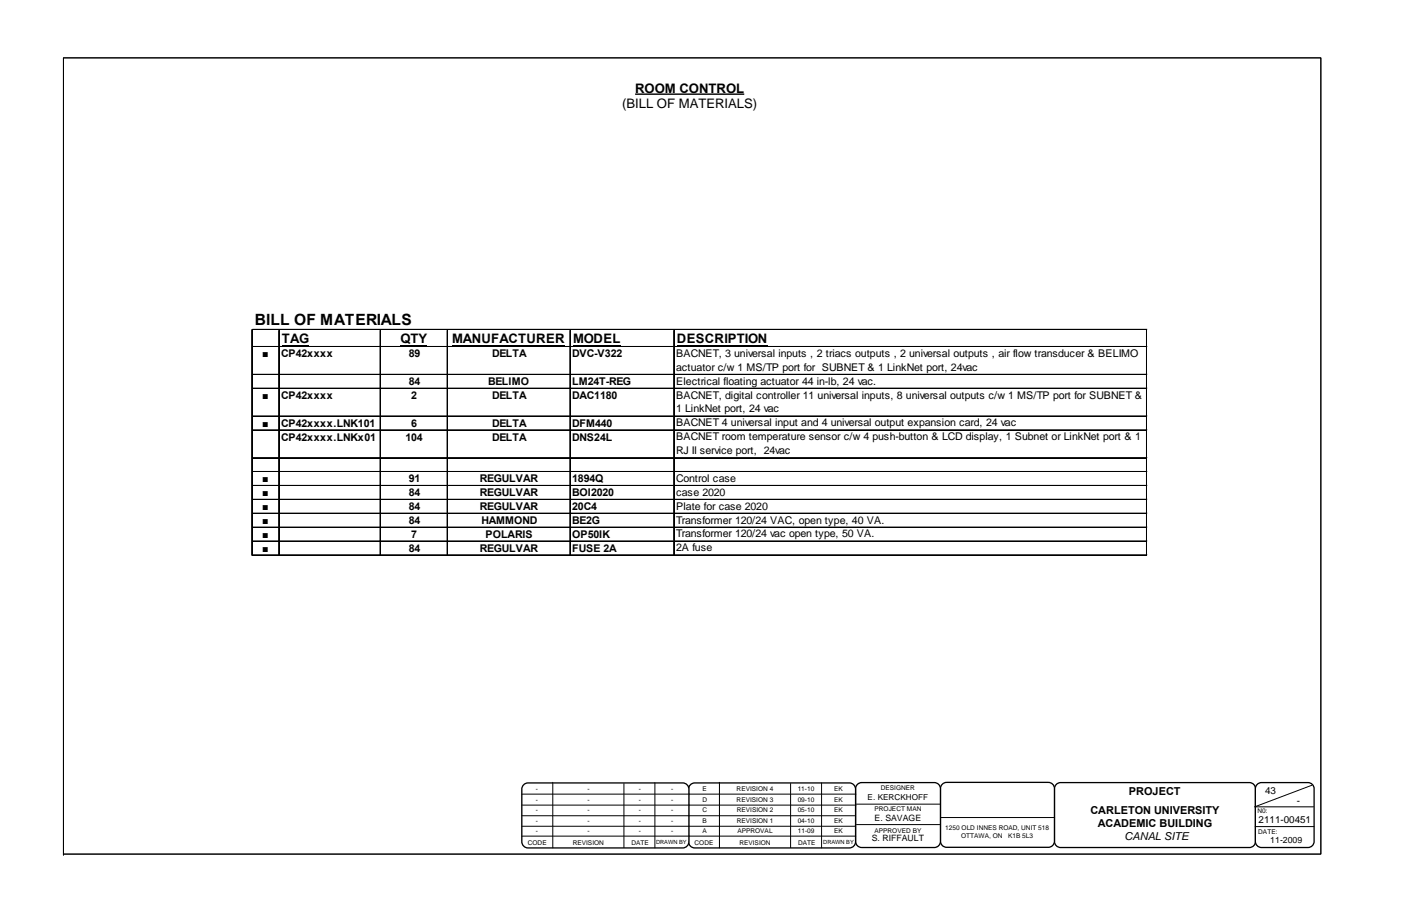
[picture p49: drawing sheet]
<svg xmlns="http://www.w3.org/2000/svg" width="432mm" height="279mm" viewBox="0 0 432 279" stroke-linecap="round" stroke-linejoin="round" font-family="sans-serif">
<defs><g id="words">
<text font-size="4.8" x="78.6" y="100.2">BILL OF MATERIALS</text>
<g font-size="4">
<text x="195.7" y="28.6">ROOM CONTROL</text>
<text x="191.7" y="33.4">(BILL OF MATERIALS)</text>
<text x="86.9" y="105.8">TAG</text>
<text x="123.4" y="105.8">QTY</text>
<text x="139.3" y="105.8">MANUFACTURER</text>
<text x="176.6" y="105.8">MODEL</text>
<text x="208.6" y="105.8">DESCRIPTION</text>
</g>
<g font-size="3.4">
<text x="348" y="245.1">PROJECT</text>
<text x="336.1" y="251">CARLETON UNIVERSITY</text>
<text x="338.3" y="255.1">ACADEMIC BUILDING</text>
<text x="346.6" y="259.1">CANAL SITE</text>
</g>
<g font-size="3.3">
<text x="80.8" y="110.2">■</text>
<text x="86.6" y="110.2">CP42xxxx</text>
<text x="126" y="110.2">89</text>
<text x="151.7" y="110.2">DELTA</text>
<text x="176.4" y="110.2">DVC-V322</text>
<text x="208.4" y="110.1">BACNET, 3 universal inputs , 2 triacs outputs , 2 universal outputs , air flow transducer &amp; BELIMO</text>
<text x="126" y="118.7">84</text>
<text x="150.4" y="118.7">BELIMO</text>
<text x="176.4" y="118.7">LM24T-REG</text>
<text x="208.4" y="114.3">actuator c/w 1 MS/TP port for SUBNET &amp; 1 LinkNet port, 24vac</text>
<text x="208.4" y="118.6">Electrical floating actuator 44 in-lb, 24 vac.</text>
<text x="80.8" y="123">■</text>
<text x="86.6" y="123">CP42xxxx</text>
<text x="126.7" y="123">2</text>
<text x="151.7" y="123">DELTA</text>
<text x="176.4" y="123">DAC1180</text>
<text x="208.4" y="122.9">BACNET, digital controller 11 universal inputs, 8 universal outputs c/w 1 MS/TP port for SUBNET &amp;</text>
<text x="80.8" y="131.6">■</text>
<text x="86.6" y="131.6">CP42xxxx.LNK101</text>
<text x="126.7" y="131.6">6</text>
<text x="151.7" y="131.6">DELTA</text>
<text x="176.4" y="131.6">DFM440</text>
<text x="208.4" y="131.5">BACNET 4 universal input and 4 universal output expansion card, 24 vac</text>
<text x="208.4" y="127.2">1 LinkNet port, 24 vac</text>
<text x="86.6" y="135.9">CP42xxxx.LNKx01</text>
<text x="124.9" y="135.9">104</text>
<text x="151.7" y="135.9">DELTA</text>
<text x="176.4" y="135.9">DNS24L</text>
<text x="208.4" y="135.8">BACNET room temperature sensor c/w 4 push-button &amp; LCD display, 1 Subnet or LinkNet port &amp; 1</text>
<text x="208.4" y="140">RJ II service port, 24vac</text>
<text x="80.8" y="148.7">■</text>
<text x="126" y="148.7">91</text>
<text x="147.9" y="148.7">REGULVAR</text>
<text x="176.4" y="148.7">1894Q</text>
<text x="208.4" y="148.6">Control case</text>
<text x="80.8" y="153">■</text>
<text x="126" y="153">84</text>
<text x="147.9" y="153">REGULVAR</text>
<text x="176.4" y="153">BOI2020</text>
<text x="208.4" y="152.9">case 2020</text>
<text x="80.8" y="157.3">■</text>
<text x="80.8" y="161.6">■</text>
<text x="126" y="157.3">84</text>
<text x="126" y="161.6">84</text>
<text x="147.9" y="157.3">REGULVAR</text>
<text x="148.4" y="161.6">HAMMOND</text>
<text x="176.4" y="157.3">20C4</text>
<text x="176.4" y="161.6">BE2G</text>
<text x="208.4" y="157.2">Plate for case 2020</text>
<text x="208.4" y="161.5">Transformer 120/24 VAC, open type, 40 VA.</text>
<text x="80.8" y="165.8">■</text>
<text x="126.7" y="165.8">7</text>
<text x="149.6" y="165.8">POLARIS</text>
<text x="176.4" y="165.8">OP50IK</text>
<text x="208.4" y="165.7">Transformer 120/24 vac open type, 50 VA.</text>
<text x="80.8" y="170.1">■</text>
<text x="126" y="170.1">84</text>
<text x="147.9" y="170.1">REGULVAR</text>
<text x="176.4" y="170.1">FUSE 2A</text>
<text x="208.4" y="170">2A fuse</text>
</g>
<g font-size="3">
<text x="389.9" y="244.8">43</text>
<text x="399.7" y="247.8">-</text>
<text x="387.9" y="253.8">2111-00451</text>
</g>
<g font-size="2.7">
<text x="269.6" y="253.1">E. SAVAGE</text>
<text x="268.7" y="259.4">S. RIFFAULT</text>
<text x="391.5" y="260.1">11-2009</text>
</g>
<text font-size="2.5" x="267.4" y="246.8">E. KERCKHOFF</text>
<g font-size="2">
<text x="165.1" y="243.9">-</text>
<text x="181.1" y="243.9">-</text>
<text x="196.9" y="243.9">-</text>
<text x="206.9" y="243.9">-</text>
<text x="216.5" y="243.9">E</text>
<text x="227" y="243.9">REVISION 4</text>
<text x="245.9" y="243.9">11-10</text>
<text x="257.1" y="243.9">EK</text>
<text x="271.5" y="243.6">DESIGNER</text>
<text x="165.1" y="250.5">-</text>
<text x="165.1" y="247.2">-</text>
<text x="181.1" y="250.5">-</text>
<text x="181.1" y="247.2">-</text>
<text x="196.9" y="250.5">-</text>
<text x="196.9" y="247.2">-</text>
<text x="206.9" y="250.5">-</text>
<text x="206.9" y="247.2">-</text>
<text x="216.5" y="250.5">C</text>
<text x="216.5" y="247.2">D</text>
<text x="227" y="247.2">REVISION 3</text>
<text x="227.1" y="250.5">REVISION 2</text>
<text x="245.9" y="250.5">05-10</text>
<text x="245.9" y="247.2">09-10</text>
<text x="257.1" y="250.5">EK</text>
<text x="257.1" y="247.2">EK</text>
<text x="269.5" y="250.1">PROJECT MAN</text>
<text x="387.5" y="250.9">N0:</text>
<text x="165.1" y="253.8">-</text>
<text x="165.1" y="256.9">-</text>
<text x="181.1" y="253.8">-</text>
<text x="181.1" y="256.9">-</text>
<text x="196.9" y="253.8">-</text>
<text x="196.9" y="256.9">-</text>
<text x="206.9" y="253.8">-</text>
<text x="206.9" y="256.9">-</text>
<text x="216.5" y="253.8">B</text>
<text x="216.5" y="256.9">A</text>
<text x="227.1" y="253.8">REVISION 1</text>
<text x="227.3" y="256.9">APPROVAL</text>
<text x="245.9" y="253.8">04-10</text>
<text x="245.9" y="256.9">11-09</text>
<text x="257.1" y="253.8">EK</text>
<text x="257.1" y="257">EK</text>
<text x="269.5" y="256.9">APPROVED BY</text>
<text x="291.3" y="256.1">1250 OLD INNES ROAD, UNIT 518</text>
<text x="387.8" y="257.3">DATE:</text>
<text x="162.7" y="260.5">CODE</text>
<text x="176.5" y="260.6">REVISION</text>
<text x="194.6" y="260.6">DATE</text>
<text x="214.1" y="260.5">CODE</text>
<text x="227.9" y="260.6">REVISION</text>
<text x="246" y="260.6">DATE</text>
<text x="296.2" y="258.5">OTTAWA, ON</text>
<text x="310.7" y="258.5">K1B 5L3</text>
</g>
<g font-size="1.8">
<text x="202.2" y="260.4">DRAWN BY</text>
<text x="253.7" y="260.4">DRAWN BY</text>
</g>
</g></defs>
<path d="M19.6 17.8h387.5v245.6h-387.5zM19.6 263.4h.1" fill="none" stroke="#000" stroke-width=".31"/>
<path d="M325.5 241.9l1.4-.6h58.2a1.9 1.9 0 0 1 1.9 1.9v16.3a1.9 1.9 0 0 1-1.9 1.9h-58.2a1.9 1.9 0 0 1-1.9-1.9v-16.3z" fill-rule="evenodd" fill="#fff"/>
<path d="M325.5 241.9l1.4-.6h58.2a1.9 1.9 0 0 1 1.9 1.9v16.3a1.9 1.9 0 0 1-1.9 1.9h-58.2a1.9 1.9 0 0 1-1.9-1.9v-16.3z" fill="none" stroke="#000" stroke-width=".4"/>
<path d="M387.5 241.9l1.3-.6h14.3a1.9 1.9 0 0 1 1.9 1.9v16.3a1.9 1.9 0 0 1-1.9 1.9h-14.3a1.91 1.91 0 0 1-1.9-1.9v-16.3z" fill-rule="evenodd" fill="#fff"/>
<path d="M387.5 241.9l1.3-.6h14.3a1.9 1.9 0 0 1 1.9 1.9v16.3a1.9 1.9 0 0 1-1.9 1.9h-14.3a1.91 1.91 0 0 1-1.9-1.9v-16.3z" fill="none" stroke="#000" stroke-width=".4"/>
<path d="M290.4 241.8l1.4-.5h31.3a1.9 1.9 0 0 1 1.9 1.9v16.2a1.9 1.9 0 0 1-1.9 1.9h-31.3a1.91 1.91 0 0 1-1.9-1.9v-16.2z" fill-rule="evenodd" fill="#fff"/>
<path d="M290.4 241.8l1.4-.5h31.3a1.9 1.9 0 0 1 1.9 1.9v16.2a1.9 1.9 0 0 1-1.9 1.9h-31.3a1.91 1.91 0 0 1-1.9-1.9v-16.2z" fill="none" stroke="#000" stroke-width=".4"/>
<path d="M264.2 241.9l1.4-.6h22.4a1.9 1.9 0 0 1 1.9 1.9v16.3a1.9 1.9 0 0 1-1.9 1.9h-22.4a1.9 1.9 0 0 1-1.9-1.9v-16.3z" fill-rule="evenodd" fill="#fff"/>
<path d="M264.2 241.9l1.4-.6h22.4a1.9 1.9 0 0 1 1.9 1.9v16.3a1.9 1.9 0 0 1-1.9 1.9h-22.4a1.9 1.9 0 0 1-1.9-1.9v-16.3z" fill="none" stroke="#000" stroke-width=".4"/>
<path d="M212.8 242l1.3-.6h47.7a1.92 1.92 0 0 1 1.9 2v16.2a1.92 1.92 0 0 1-1.9 1.9h-47.7a1.92 1.92 0 0 1-1.9-1.9v-16.2z" fill-rule="evenodd" fill="#fff"/>
<path d="M212.8 242l1.3-.6h47.7a1.92 1.92 0 0 1 1.9 2v16.2a1.92 1.92 0 0 1-1.9 1.9h-47.7a1.92 1.92 0 0 1-1.9-1.9v-16.2z" fill="none" stroke="#000" stroke-width=".4"/>
<g fill="none" stroke="#000" stroke-width=".31">
<path d="M212.2 251.6h51.5M212.2 248.3h51.6M212.2 244.9h51.6M212.2 257.9h51.5M212.2 254.8h51.5M221.7 241.3v20.2M243.7 241.6v19.8M253.2 241.4v20.1M264 254.3h25.8M264 248h25.8M289.9 252.1h35.2M386.8 254.9h18.1"/>
<path d="M404.4 242.1l-17.7 6.7h18.2"/>
</g>
<path d="M161.4 242l1.3-.6h47.7a1.92 1.92 0 0 1 1.9 2v16.2a1.92 1.92 0 0 1-1.9 1.9h-47.7a1.93 1.93 0 0 1-1.9-1.9v-16.2z" fill-rule="evenodd" fill="#fff"/>
<path d="M161.4 242l1.3-.6h47.7a1.92 1.92 0 0 1 1.9 2v16.2a1.92 1.92 0 0 1-1.9 1.9h-47.7a1.93 1.93 0 0 1-1.9-1.9v-16.2z" fill="none" stroke="#000" stroke-width=".4"/>
<g fill="none" stroke="#000" stroke-width=".31">
<path d="M19.6 17.8h387.5v245.6h-387.5zM77.6 101.6v69.7M77.7 101.6v69.8M77.8 101.6h275.8M77.8 106.8h275.8M77.8 115.4h275.8M77.8 119.7h275.8M77.8 101.7h275.8M77.8 107h275.8M77.8 115.5h275.8M77.8 119.8h275.8M85.9 101.8v69.5"/>
<path d="M86 101.8v69.6M117.1 101.8v69.5M117.3 101.8v69.6M137.8 101.8v69.5M137.9 101.8v69.6M175.6 101.8v69.5M175.7 101.8v69.6M207.6 101.8v69.5M207.8 101.8v69.6M353.4 101.8v69.5M353.5 101.8v69.6M77.8 128.3h275.8"/>
<path d="M77.8 132.5h275.8M77.8 128.4h275.8M77.8 132.7h275.8M77.8 141.1h275.8M77.8 145.4h275.8M77.8 149.7h275.8M77.8 154h275.8M77.8 158.2h275.8M77.8 141.2h275.8M77.8 145.5h275.8M77.8 149.8h275.8M77.8 154.1h275.8"/>
<path d="M77.8 158.4h275.8M77.8 162.5h275.8M77.8 166.8h275.8M77.8 171.1h275.8M77.8 162.7h275.8M77.8 166.9h275.8M77.8 171.2h275.8M160.8 251.6h51.5M160.8 248.3h51.6M160.8 244.9h51.6M160.8 257.9h51.6M160.8 254.8h51.5"/>
<path d="M170.4 241.3v20.2M192.3 241.6v19.8M201.8 241.4v20.1M19.6 263.4h.1"/>
</g>
<path d="M195.7 29h33.7" fill="none" stroke="#000" stroke-width=".42"/>
<path d="M86.9 106.4h8.3v.5h-8.3zM123.4 106.4h8.1v.5h-8.1zM139.3 106.4h34.8v.5h-34.8zM176.6 106.4h14.7v.5h-14.7zM208.6 106.4h28v.5h-28z" fill="#000"/>
<use href="#words"/>
</svg>
